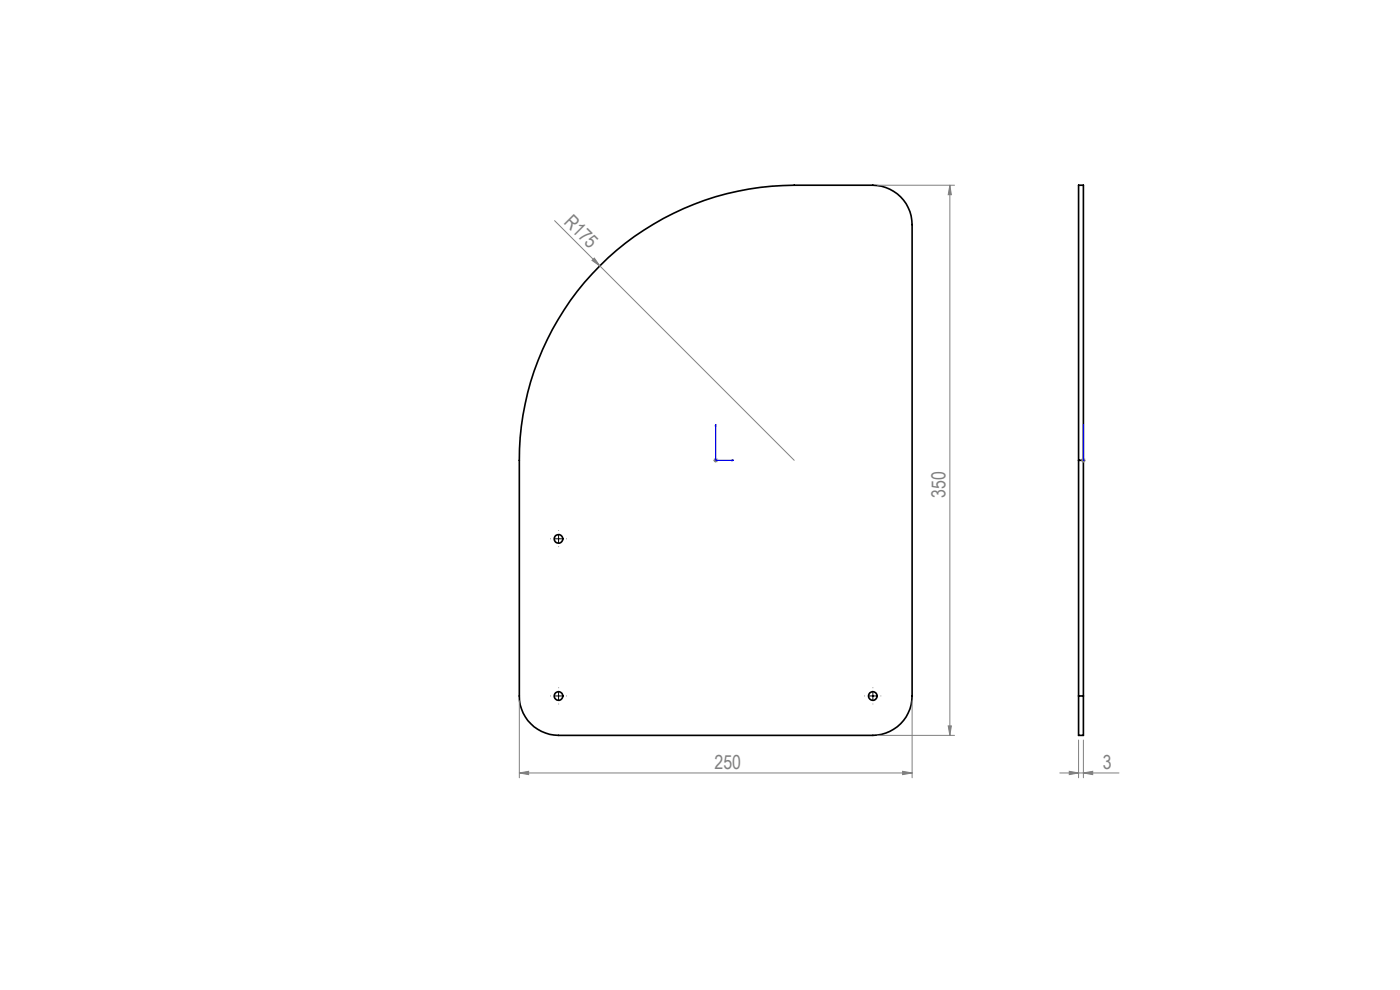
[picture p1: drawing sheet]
<svg xmlns="http://www.w3.org/2000/svg" width="297mm" height="210mm" viewBox="0 0 297 210" stroke-linecap="round" stroke-linejoin="round" font-family="sans-serif">
<defs><g id="words">
<g font-size="4.1" fill="#808080">
<text x="119.4" y="47.3" transform="rotate(45 119.4 47.3)">R175</text>
<text x="200.6" y="105.6" transform="rotate(-90 200.6 105.6)">350</text>
<text x="151.6" y="163">250</text>
<text x="233.9" y="163">3</text>
</g>
</g></defs>
<g fill="none" stroke="#000" stroke-width=".35">
<path d="M127.2 56.4a58.5 58.5 0 0 1 41.3-17.1h16.7a8.4 8.4 0 0 1 8.3 8.4v99.9a8.4 8.4 0 0 1-8.3 8.4h-66.7a8.4 8.4 0 0 1-8.3-8.4v-50a58.3 58.3 0 0 1 17-41.2zM228.8 97.6v-58.3h1v58.3M228.8 97.6h1M228.8 97.6v50M229.8 97.6v50M228.8 147.6v8.4h1v-8.4M228.8 147.6h1"/>
<circle cx="118.5" cy="114.3" r=".92"/>
<circle cx="118.5" cy="147.6" r=".91"/>
<circle cx="185.2" cy="147.6" r=".91"/>
</g>
<path d="M151.8 89.9l.1 .4h-.2zM151.8 89.9v7.7h3.9M155.3 97.5l.4 .1-.4 .1zM229.8 97.5v.2zM229.8 89.9v.4v-.4M229.8 97.6h.1M229.8 89.9v7.7" fill="none" stroke="#00f" stroke-width=".21"/>
<g fill="none" stroke="#808080" stroke-width=".21">
<path d="M186.2 39.3h16.3M201.5 39.3l.3 2h-.6zM201.5 39.3v116.7M117.7 46.8l9.5 9.6M126.1 54.7l1.1 1.7-1.6-1.2zM127.2 56.4l41.3 41.2M151.3 97.6h1M151.5 97.3l.7 .7M151.8 97.1v1M152.2 97.3l-.7 .7M229.3 97.6h1M229.5 97.3l.7 .7"/>
<path d="M229.8 97.1v1M230.2 97.3l-.7 .7M110.2 148.7v16.3M186.2 156h16.3M193.5 148.7v16.3M201.2 154h.6l-.3 2zM228.8 157v8M229.8 157v8M110.2 164l1.9-.4v.7zM110.2 164h83.3M191.5 163.6l2 .4-2 .3zM224.8 164h12.6"/>
<path d="M226.8 163.6l2 .4-2 .3zM229.8 164l2-.4v.7z"/>
</g>
<path d="M118.5 112.6v-.1M120.2 114.3h.1M118.5 146v-.1M118.5 149.3v.1M120.2 147.6h.1M183.5 147.6h-.1M185.2 146v-.1M185.2 149.3v.1M186.8 147.6h.1" fill="none" stroke="#000" stroke-width=".21" stroke-dasharray="15.2 1.3 1.3 1.3" stroke-linecap="butt"/>
<path d="M117.7 114.3h1.6M118.5 113.5v1.6M117.7 147.6h1.6M118.5 146.8v1.7M184.3 147.6h1.7M185.2 146.8v1.7" fill="none" stroke="#000" stroke-width=".21"/>
<g fill="#00f">
<path d="M155.3 97.5l.4 .1-.4 .1zM151.8 89.9l.1 .4h-.2z"/>
<path d="M229.8 97.5v.2zM229.8 89.9v.4z"/>
</g>
<g fill="#808080">
<path d="M126.1 54.7l1.1 1.7-1.6-1.2z"/>
<path d="M191.5 163.6l2 .4-2 .3zM110.2 164l1.9-.4v.7z"/>
<path d="M226.8 163.6l2 .4-2 .3zM229.8 164l2-.4v.7z"/>
<path d="M201.5 39.3l.3 2h-.6zM201.2 154h.6l-.3 2z"/>
</g>
<use href="#words"/>
</svg>
